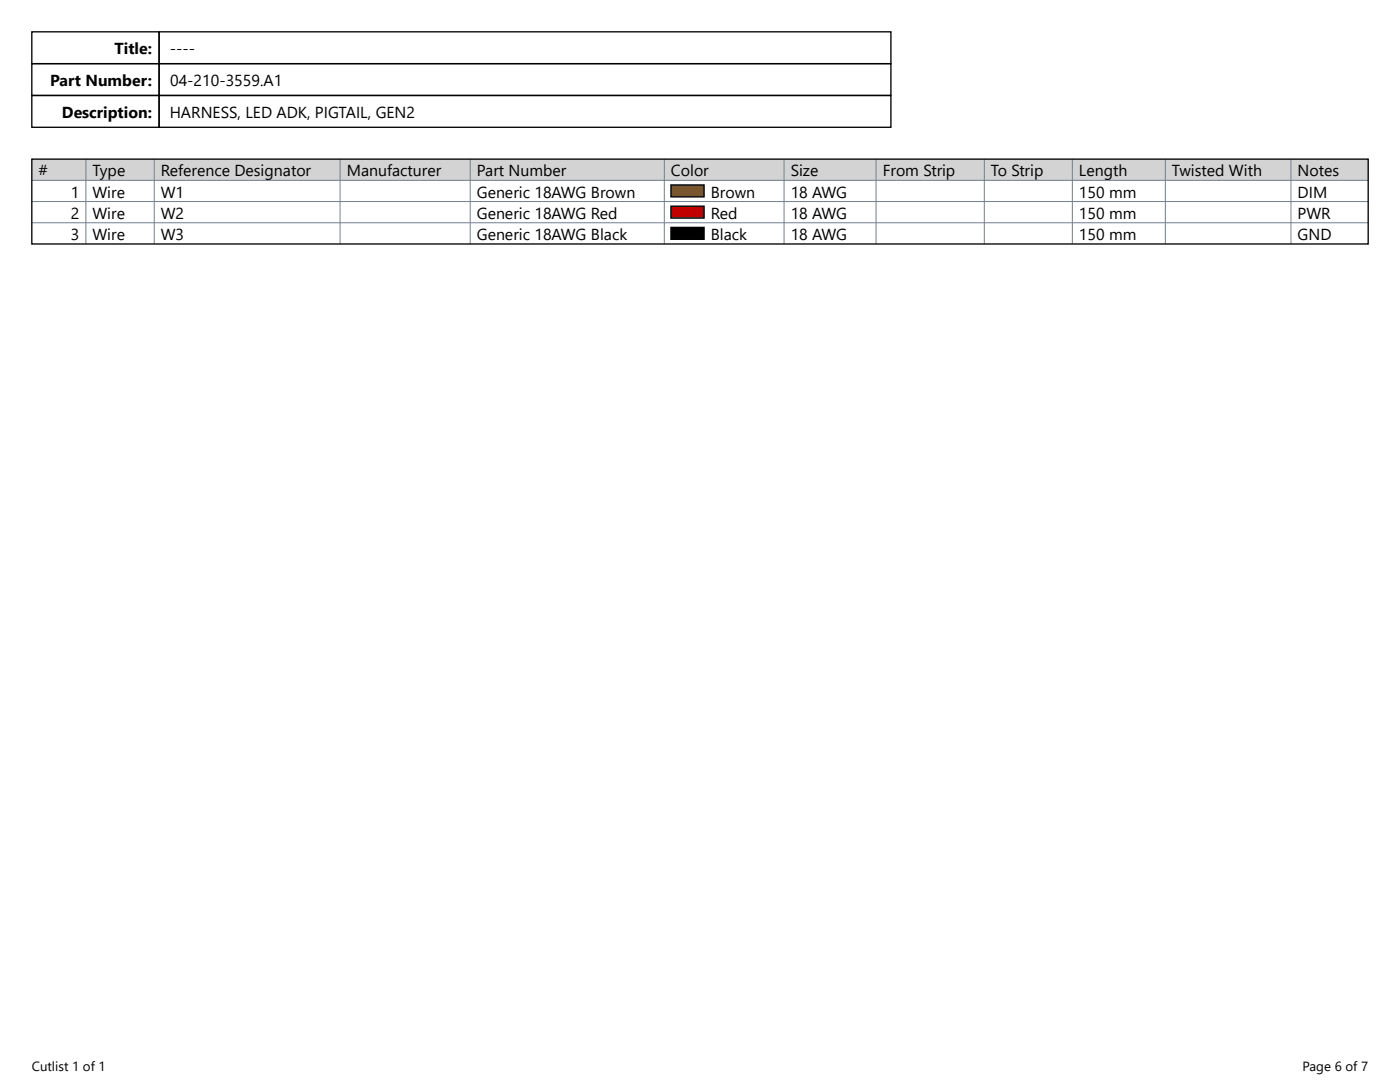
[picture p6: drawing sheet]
<svg xmlns="http://www.w3.org/2000/svg" width="279mm" height="216mm" viewBox="0 0 279 216" stroke-linecap="round" stroke-linejoin="round" font-family="sans-serif">
<defs><g id="words">
<g font-size="3.2">
<text x="22.9" y="10.8">Title:</text>
<text x="33.9" y="10.8">----</text>
<text x="10" y="17.2">Part Number:</text>
<text x="33.9" y="17.2">04-210-3559.A1</text>
<text x="12.4" y="23.5">Description:</text>
<text x="33.9" y="23.5">HARNESS, LED ADK, PIGTAIL, GEN2</text>
<text x="7.7" y="35.2">#</text>
<text x="18.5" y="35.2">Type</text>
<text x="32.1" y="35.2">Reference Designator</text>
<text x="69.2" y="35.2">Manufacturer</text>
<text x="95.2" y="35.2">Part Number</text>
<text x="133.9" y="35.2">Color</text>
<text x="157.8" y="35.2">Size</text>
<text x="176.2" y="35.2">From Strip</text>
<text x="197.8" y="35.2">To Strip</text>
<text x="215.3" y="35.2">Length</text>
<text x="233.9" y="35.2">Twisted With</text>
<text x="259" y="35.2">Notes</text>
<text x="14.1" y="39.4">1</text>
<text x="18.5" y="39.4">Wire</text>
<text x="32.1" y="39.4">W1</text>
<text x="95.2" y="39.4">Generic 18AWG Brown</text>
<text x="141.8" y="39.4">Brown</text>
<text x="157.8" y="39.4">18 AWG</text>
<text x="215.3" y="39.4">150 mm</text>
<text x="259" y="39.4">DIM</text>
<text x="14.1" y="43.6">2</text>
<text x="14.1" y="47.9">3</text>
<text x="18.5" y="43.6">Wire</text>
<text x="18.5" y="47.9">Wire</text>
<text x="32.1" y="43.6">W2</text>
<text x="32.1" y="47.9">W3</text>
<text x="95.2" y="43.6">Generic 18AWG Red</text>
<text x="95.2" y="47.9">Generic 18AWG Black</text>
<text x="141.8" y="43.6">Red</text>
<text x="141.8" y="47.9">Black</text>
<text x="157.8" y="43.6">18 AWG</text>
<text x="157.8" y="47.9">18 AWG</text>
<text x="215.3" y="43.6">150 mm</text>
<text x="215.3" y="47.9">150 mm</text>
<text x="259" y="43.6">PWR</text>
<text x="259" y="47.9">GND</text>
</g>
<g font-size="2.6">
<text x="6.3" y="213.7">Cutlist 1 of 1</text>
<text x="260" y="213.7">Page 6 of 7</text>
</g>
</g></defs>
<path d="M6.3 31.8h266.8v4.2h-266.8z" fill-rule="evenodd" fill="#d3d3d3"/>
<g fill="none" stroke="#708090" stroke-width=".2">
<path d="M6.3 36h266.8M17.1 31.8v16.9M30.8 31.8v16.9M67.9 31.8v16.9M93.8 31.8v16.9M132.6 31.8v16.9M156.5 31.8v16.9M174.8 31.8v16.9M196.4 31.8v16.9M214 31.8v16.9M232.6 31.8v16.9M257.6 31.8v16.9"/>
<path d="M6.3 40.2h266.8M6.3 44.5h266.8"/>
</g>
<path d="M133.9 36.9h6.6v2.4h-6.6z" fill-rule="evenodd" fill="#885418" stroke="#000" stroke-width=".26"/>
<path d="M133.9 41.1h6.6v2.4h-6.6z" fill-rule="evenodd" fill="#c00" stroke="#000" stroke-width=".26"/>
<path d="M133.9 45.4h6.6v2.4h-6.6z" fill-rule="evenodd" fill="#000" stroke="#000" stroke-width=".26"/>
<path d="M6.3 12.7h25.4v6.4h-25.4zM6.3 6.4h25.4v6.3h-25.4zM6.3 19h25.4v6.4h-25.4zM31.8 6.4h146v6.3h-146zM31.8 12.7h146v6.4h-146zM31.8 19h146v6.4h-146zM6.3 31.8h266.8v16.9h-266.8z" fill="none" stroke="#000" stroke-width=".26"/>
<use href="#words"/>
</svg>
